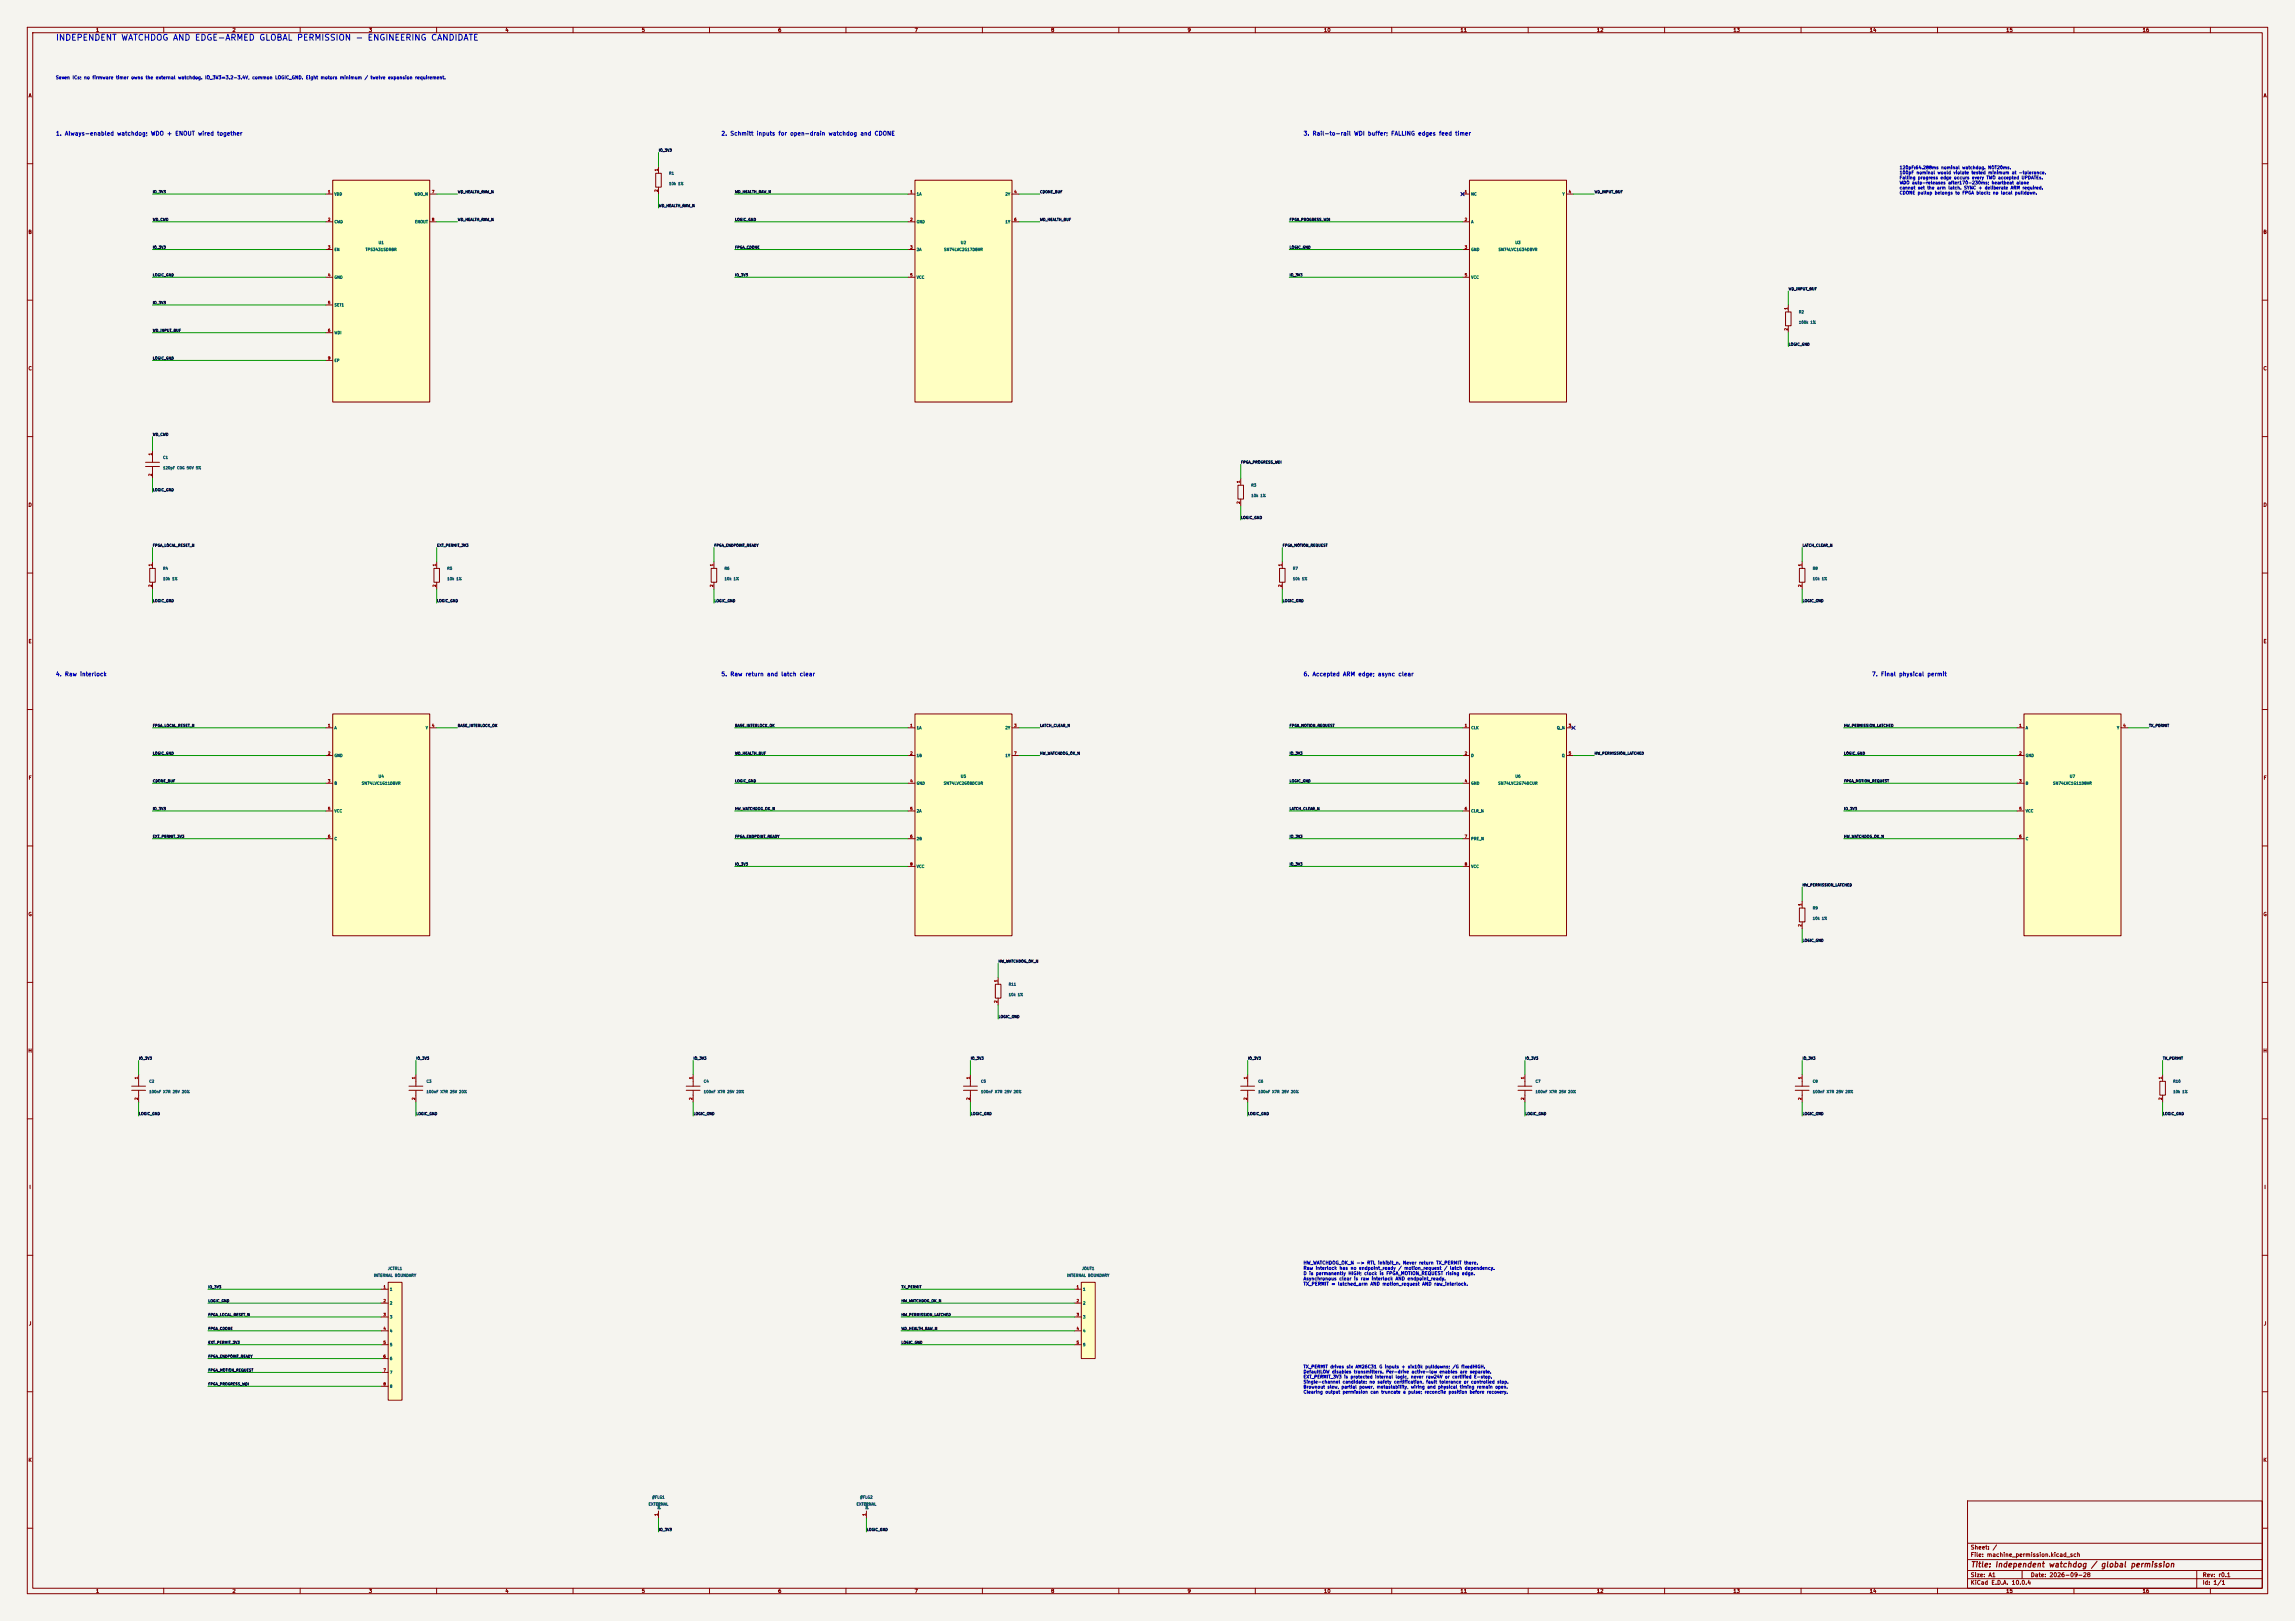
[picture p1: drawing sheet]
<svg xmlns="http://www.w3.org/2000/svg" width="841mm" height="594mm" viewBox="0 0 841 594" stroke-linecap="round" stroke-linejoin="round" font-family="sans-serif">
<defs><g id="words">
<text font-size="2.2" fill="#0000c2" x="20.3" y="15.4">INDEPENDENT WATCHDOG AND EDGE-ARMED GLOBAL PERMISSION - ENGINEERING CANDIDATE</text>
<text font-size="2" fill="#840000" x="722" y="574.8">Title: Independent watchdog / global permission</text>
<g font-size="1.5" fill="#0000c2">
<text x="20.3" y="50">1. Always-enabled watchdog; WDO + ENOUT wired together</text>
<text x="264.2" y="50">2. Schmitt inputs for open-drain watchdog and CDONE</text>
<text x="477.5" y="50">3. Rail-to-rail WDI buffer; FALLING edges feed timer</text>
<text x="20.3" y="248.2">4. Raw interlock</text>
<text x="264.2" y="248.2">5. Raw return and latch clear</text>
<text x="477.5" y="248.2">6. Accepted ARM edge; async clear</text>
<text x="685.8" y="248.2">7. Final physical permit</text>
</g>
<g font-size="1.5" fill="#840000">
<text x="722" y="568.2">Sheet: /</text>
<text x="722" y="570.9">File: machine_permission.kicad_sch</text>
<text x="722" y="581.1">KiCad E.D.A. 10.0.4</text>
<text x="722" y="578.3">Size: A1</text>
<text x="744" y="578.3">Date: 2026-09-28</text>
<text x="807" y="578.3">Rev: r0.1</text>
<text x="807" y="581.1">Id: 1/1</text>
</g>
<g font-size="1.3" fill="#840000">
<text x="35" y="12">1</text>
<text x="85" y="12">2</text>
<text x="135" y="12">3</text>
<text x="185" y="12">4</text>
<text x="235" y="12">5</text>
<text x="285" y="12">6</text>
<text x="335" y="12">7</text>
<text x="385" y="12">8</text>
<text x="435" y="12">9</text>
<text x="485" y="12">10</text>
<text x="535" y="12">11</text>
<text x="585" y="12">12</text>
<text x="635" y="12">13</text>
<text x="685" y="12">14</text>
<text x="735" y="12">15</text>
<text x="785" y="12">16</text>
<text x="10.3" y="36">A</text>
<text x="829.3" y="36">A</text>
<text x="10.3" y="86">B</text>
<text x="829.2" y="86">B</text>
<text x="10.3" y="136">C</text>
<text x="829.2" y="136">C</text>
<text x="10.3" y="186">D</text>
<text x="829.2" y="186">D</text>
<text x="10.3" y="236">E</text>
<text x="829.3" y="236">E</text>
<text x="10.3" y="286">F</text>
<text x="829.3" y="286">F</text>
<text x="10.3" y="336">G</text>
<text x="829.2" y="336">G</text>
<text x="10.2" y="386">H</text>
<text x="829.2" y="386">H</text>
<text x="10.6" y="436">I</text>
<text x="829.6" y="436">I</text>
<text x="10.4" y="486">J</text>
<text x="829.4" y="486">J</text>
<text x="10.3" y="536">K</text>
<text x="829.2" y="536">K</text>
<text x="35" y="584">1</text>
<text x="85" y="584">2</text>
<text x="135" y="584">3</text>
<text x="185" y="584">4</text>
<text x="235" y="584">5</text>
<text x="285" y="584">6</text>
<text x="335" y="584">7</text>
<text x="385" y="584">8</text>
<text x="435" y="584">9</text>
<text x="485" y="584">10</text>
<text x="535" y="584">11</text>
<text x="585" y="584">12</text>
<text x="635" y="584">13</text>
<text x="685" y="584">14</text>
<text x="735" y="584">15</text>
<text x="785" y="584">16</text>
</g>
<g font-size="1.2" fill="#0000c2">
<text x="20.3" y="29.3">Seven ICs; no firmware timer owns the external watchdog. IO_3V3=3.2-3.4V, common LOGIC_GND. Eight motors minimum / twelve expansion requirement.</text>
<text x="696" y="62.3">120pF:64.288ms nominal watchdog. NOT20ms.</text>
<text x="696" y="64.1">100pF nominal would violate tested minimum at -tolerance.</text>
<text x="696" y="66">Falling progress edge occurs every TWO accepted UPDATEs.</text>
<text x="696" y="67.8">WDO auto-releases after170-230ms; heartbeat alone</text>
<text x="696" y="69.7">cannot set the arm latch. SYNC + deliberate ARM required.</text>
<text x="696" y="71.5">CDONE pullup belongs to FPGA block: no local pulldown.</text>
<text x="477.5" y="463.6">HW_WATCHDOG_OK_N -&gt; RTL inhibit_n. Never return TX_PERMIT there.</text>
<text x="477.5" y="465.6">Raw interlock has no endpoint_ready / motion_request / latch dependency.</text>
<text x="477.5" y="467.5">D is permanently HIGH; clock is FPGA_MOTION_REQUEST rising edge.</text>
<text x="477.5" y="469.4">Asynchronous clear is raw interlock AND endpoint_ready.</text>
<text x="477.5" y="471.4">TX_PERMIT = latched_arm AND motion_request AND raw_interlock.</text>
<text x="477.5" y="501.7">TX_PERMIT drives six AM26C31 G inputs + six10k pulldowns; /G fixedHIGH.</text>
<text x="477.5" y="503.5">DefaultLOW disables transmitters. Per-drive active-low enables are separate.</text>
<text x="477.5" y="505.4">EXT_PERMIT_3V3 is protected internal logic, never raw24V or certified E-stop.</text>
<text x="477.5" y="507.2">Single-channel candidate: no safety certification, fault tolerance or controlled stop.</text>
<text x="477.5" y="509.1">Brownout slew, partial power, metastability, wiring and physical timing remain open.</text>
<text x="477.5" y="510.9">Clearing output permission can truncate a pulse; reconcile position before recovery.</text>
</g>
<g font-size="1" fill="#0f0f0f">
<text x="241.3" y="55.8">IO_3V3</text>
<text x="55.9" y="71">IO_3V3</text>
<text x="167.6" y="71">WD_HEALTH_RAW_N</text>
<text x="269.2" y="71">WD_HEALTH_RAW_N</text>
<text x="381" y="71">CDONE_BUF</text>
<text x="584.2" y="71">WD_INPUT_BUF</text>
<text x="241.3" y="76.1">WD_HEALTH_RAW_N</text>
<text x="55.9" y="81.2">WD_CWD</text>
<text x="167.6" y="81.2">WD_HEALTH_RAW_N</text>
<text x="269.2" y="81.2">LOGIC_GND</text>
<text x="381" y="81.2">WD_HEALTH_BUF</text>
<text x="472.4" y="81.2">FPGA_PROGRESS_WDI</text>
<text x="55.9" y="91.3">IO_3V3</text>
<text x="269.2" y="91.3">FPGA_CDONE</text>
<text x="472.4" y="91.3">LOGIC_GND</text>
<text x="55.9" y="101.5">LOGIC_GND</text>
<text x="269.2" y="101.5">IO_3V3</text>
<text x="472.4" y="101.5">IO_3V3</text>
<text x="655.3" y="106.6">WD_INPUT_BUF</text>
<text x="55.9" y="111.7">IO_3V3</text>
<text x="55.9" y="121.8">WD_INPUT_BUF</text>
<text x="55.9" y="132">LOGIC_GND</text>
<text x="655.3" y="126.9">LOGIC_GND</text>
<text x="55.9" y="159.9">WD_CWD</text>
<text x="454.7" y="170.1">FPGA_PROGRESS_WDI</text>
<text x="55.9" y="180.2">LOGIC_GND</text>
<text x="454.7" y="190.4">LOGIC_GND</text>
<text x="55.9" y="200.6">FPGA_LOCAL_RESET_N</text>
<text x="160" y="200.6">EXT_PERMIT_3V3</text>
<text x="261.6" y="200.6">FPGA_ENDPOINT_READY</text>
<text x="469.9" y="200.6">FPGA_MOTION_REQUEST</text>
<text x="660.4" y="200.6">LATCH_CLEAR_N</text>
<text x="55.9" y="220.9">LOGIC_GND</text>
<text x="160" y="220.9">LOGIC_GND</text>
<text x="261.6" y="220.9">LOGIC_GND</text>
<text x="469.9" y="220.9">LOGIC_GND</text>
<text x="660.4" y="220.9">LOGIC_GND</text>
<text x="55.9" y="266.6">FPGA_LOCAL_RESET_N</text>
<text x="167.6" y="266.6">BASE_INTERLOCK_OK</text>
<text x="269.2" y="266.6">BASE_INTERLOCK_OK</text>
<text x="381" y="266.6">LATCH_CLEAR_N</text>
<text x="472.4" y="266.6">FPGA_MOTION_REQUEST</text>
<text x="675.6" y="266.6">HW_PERMISSION_LATCHED</text>
<text x="787.4" y="266.6">TX_PERMIT</text>
<text x="55.9" y="276.8">LOGIC_GND</text>
<text x="269.2" y="276.8">WD_HEALTH_BUF</text>
<text x="381" y="276.8">HW_WATCHDOG_OK_N</text>
<text x="472.4" y="276.8">IO_3V3</text>
<text x="584.2" y="276.8">HW_PERMISSION_LATCHED</text>
<text x="675.6" y="276.8">LOGIC_GND</text>
<text x="55.9" y="286.9">CDONE_BUF</text>
<text x="269.2" y="286.9">LOGIC_GND</text>
<text x="472.4" y="286.9">LOGIC_GND</text>
<text x="675.6" y="286.9">FPGA_MOTION_REQUEST</text>
<text x="55.9" y="297.1">IO_3V3</text>
<text x="269.2" y="297.1">HW_WATCHDOG_OK_N</text>
<text x="472.4" y="297.1">LATCH_CLEAR_N</text>
<text x="675.6" y="297.1">IO_3V3</text>
<text x="55.9" y="307.2">EXT_PERMIT_3V3</text>
<text x="269.2" y="307.2">FPGA_ENDPOINT_READY</text>
<text x="472.4" y="307.2">IO_3V3</text>
<text x="675.6" y="307.2">HW_WATCHDOG_OK_N</text>
<text x="269.2" y="317.4">IO_3V3</text>
<text x="472.4" y="317.4">IO_3V3</text>
<text x="660.4" y="325">HW_PERMISSION_LATCHED</text>
<text x="660.4" y="345.3">LOGIC_GND</text>
<text x="365.8" y="353">HW_WATCHDOG_OK_N</text>
<text x="365.8" y="373.3">LOGIC_GND</text>
<text x="50.8" y="388.5">IO_3V3</text>
<text x="152.4" y="388.5">IO_3V3</text>
<text x="254" y="388.5">IO_3V3</text>
<text x="355.6" y="388.5">IO_3V3</text>
<text x="457.2" y="388.5">IO_3V3</text>
<text x="558.8" y="388.5">IO_3V3</text>
<text x="660.4" y="388.5">IO_3V3</text>
<text x="792.5" y="388.5">TX_PERMIT</text>
<text x="50.8" y="408.8">LOGIC_GND</text>
<text x="152.4" y="408.8">LOGIC_GND</text>
<text x="254" y="408.8">LOGIC_GND</text>
<text x="355.6" y="408.8">LOGIC_GND</text>
<text x="457.2" y="408.8">LOGIC_GND</text>
<text x="558.8" y="408.8">LOGIC_GND</text>
<text x="660.4" y="408.8">LOGIC_GND</text>
<text x="792.5" y="408.8">LOGIC_GND</text>
<text x="76.2" y="472.3">IO_3V3</text>
<text x="330.2" y="472.3">TX_PERMIT</text>
<text x="76.2" y="477.4">LOGIC_GND</text>
<text x="330.2" y="477.4">HW_WATCHDOG_OK_N</text>
<text x="76.2" y="482.5">FPGA_LOCAL_RESET_N</text>
<text x="330.2" y="482.5">HW_PERMISSION_LATCHED</text>
<text x="76.2" y="487.6">FPGA_CDONE</text>
<text x="330.2" y="487.6">WD_HEALTH_RAW_N</text>
<text x="76.2" y="492.7">EXT_PERMIT_3V3</text>
<text x="76.2" y="497.7">FPGA_ENDPOINT_READY</text>
<text x="330.2" y="492.7">LOGIC_GND</text>
<text x="76.2" y="502.8">FPGA_MOTION_REQUEST</text>
<text x="76.2" y="507.9">FPGA_PROGRESS_WDI</text>
<text x="241.3" y="561.2">IO_3V3</text>
<text x="317.5" y="561.2">LOGIC_GND</text>
</g>
<g font-size="1" fill="#a90000">
<text x="241.2" y="62.8" transform="rotate(-90 241.2 62.8)">1</text>
<text x="120" y="71">1</text>
<text x="158.1" y="71">7</text>
<text x="241.2" y="70.5" transform="rotate(-90 241.2 70.5)">2</text>
<text x="333.4" y="71">1</text>
<text x="371.5" y="71">4</text>
<text x="536.6" y="71">1</text>
<text x="574.7" y="71">4</text>
<text x="120" y="81.2">2</text>
<text x="158.1" y="81.2">8</text>
<text x="333.4" y="81.2">2</text>
<text x="371.5" y="81.2">6</text>
<text x="536.6" y="81.2">2</text>
<text x="120" y="91.4">3</text>
<text x="333.4" y="91.4">3</text>
<text x="536.6" y="91.4">3</text>
<text x="120" y="101.5">4</text>
<text x="333.4" y="101.5">5</text>
<text x="536.6" y="101.5">5</text>
<text x="120" y="111.7">5</text>
<text x="655.2" y="113.6" transform="rotate(-90 655.2 113.6)">1</text>
<text x="120" y="121.8">6</text>
<text x="655.2" y="121.3" transform="rotate(-90 655.2 121.3)">2</text>
<text x="120" y="132">9</text>
<text x="55.8" y="167" transform="rotate(-90 55.8 167)">1</text>
<text x="55.8" y="174.6" transform="rotate(-90 55.8 174.6)">2</text>
<text x="454.6" y="177.1" transform="rotate(-90 454.6 177.1)">1</text>
<text x="454.6" y="184.8" transform="rotate(-90 454.6 184.8)">2</text>
<text x="55.8" y="207.6" transform="rotate(-90 55.8 207.6)">1</text>
<text x="159.9" y="207.6" transform="rotate(-90 159.9 207.6)">1</text>
<text x="261.5" y="207.6" transform="rotate(-90 261.5 207.6)">1</text>
<text x="469.8" y="207.6" transform="rotate(-90 469.8 207.6)">1</text>
<text x="660.3" y="207.6" transform="rotate(-90 660.3 207.6)">1</text>
<text x="55.8" y="215.2" transform="rotate(-90 55.8 215.2)">2</text>
<text x="159.9" y="215.2" transform="rotate(-90 159.9 215.2)">2</text>
<text x="261.5" y="215.2" transform="rotate(-90 261.5 215.2)">2</text>
<text x="469.8" y="215.2" transform="rotate(-90 469.8 215.2)">2</text>
<text x="660.3" y="215.2" transform="rotate(-90 660.3 215.2)">2</text>
<text x="120" y="266.6">1</text>
<text x="158.1" y="266.6">4</text>
<text x="333.4" y="266.6">1</text>
<text x="371.5" y="266.6">3</text>
<text x="536.6" y="266.6">1</text>
<text x="574.7" y="266.6">3</text>
<text x="739.8" y="266.6">1</text>
<text x="777.9" y="266.6">4</text>
<text x="120" y="276.8">2</text>
<text x="333.4" y="276.8">2</text>
<text x="371.5" y="276.8">7</text>
<text x="536.6" y="276.8">2</text>
<text x="574.7" y="276.8">5</text>
<text x="739.8" y="276.8">2</text>
<text x="120" y="286.9">3</text>
<text x="333.4" y="286.9">4</text>
<text x="536.6" y="286.9">4</text>
<text x="739.8" y="286.9">3</text>
<text x="120" y="297.1">5</text>
<text x="333.4" y="297.1">5</text>
<text x="536.6" y="297.1">6</text>
<text x="739.8" y="297.1">5</text>
<text x="120" y="307.3">6</text>
<text x="333.4" y="307.3">6</text>
<text x="536.6" y="307.3">7</text>
<text x="739.8" y="307.3">6</text>
<text x="333.4" y="317.4">8</text>
<text x="536.6" y="317.4">8</text>
<text x="660.3" y="332.1" transform="rotate(-90 660.3 332.1)">1</text>
<text x="660.3" y="339.7" transform="rotate(-90 660.3 339.7)">2</text>
<text x="365.7" y="360" transform="rotate(-90 365.7 360)">1</text>
<text x="365.7" y="367.6" transform="rotate(-90 365.7 367.6)">2</text>
<text x="50.7" y="395.6" transform="rotate(-90 50.7 395.6)">1</text>
<text x="152.3" y="395.6" transform="rotate(-90 152.3 395.6)">1</text>
<text x="253.9" y="395.6" transform="rotate(-90 253.9 395.6)">1</text>
<text x="355.5" y="395.6" transform="rotate(-90 355.5 395.6)">1</text>
<text x="457.1" y="395.6" transform="rotate(-90 457.1 395.6)">1</text>
<text x="558.7" y="395.6" transform="rotate(-90 558.7 395.6)">1</text>
<text x="660.3" y="395.6" transform="rotate(-90 660.3 395.6)">1</text>
<text x="792.4" y="395.6" transform="rotate(-90 792.4 395.6)">1</text>
<text x="50.7" y="403.2" transform="rotate(-90 50.7 403.2)">2</text>
<text x="152.3" y="403.2" transform="rotate(-90 152.3 403.2)">2</text>
<text x="253.9" y="403.2" transform="rotate(-90 253.9 403.2)">2</text>
<text x="355.5" y="403.2" transform="rotate(-90 355.5 403.2)">2</text>
<text x="457.1" y="403.2" transform="rotate(-90 457.1 403.2)">2</text>
<text x="558.7" y="403.2" transform="rotate(-90 558.7 403.2)">2</text>
<text x="660.3" y="403.2" transform="rotate(-90 660.3 403.2)">2</text>
<text x="792.4" y="403.2" transform="rotate(-90 792.4 403.2)">2</text>
<text x="140.4" y="472.4">1</text>
<text x="394.4" y="472.4">1</text>
<text x="140.4" y="477.4">2</text>
<text x="394.4" y="477.4">2</text>
<text x="140.4" y="482.5">3</text>
<text x="394.4" y="482.5">3</text>
<text x="140.4" y="487.6">4</text>
<text x="394.4" y="487.6">4</text>
<text x="140.4" y="492.7">5</text>
<text x="140.4" y="497.8">6</text>
<text x="394.4" y="492.7">5</text>
<text x="140.4" y="502.8">7</text>
<text x="140.4" y="507.9">8</text>
<text x="241.2" y="555.6" transform="rotate(-90 241.2 555.6)">1</text>
<text x="317.4" y="555.6" transform="rotate(-90 317.4 555.6)">1</text>
</g>
<g font-size="1" fill="#006464">
<text x="245.1" y="64.2">R1</text>
<text x="122.4" y="71.9">VDD</text>
<text x="151.7" y="71.9">WDO_N</text>
<text x="245.1" y="68">10k 1%</text>
<text x="335.8" y="71.9">1A</text>
<text x="368.3" y="71.9">2Y</text>
<text x="539" y="71.9">NC</text>
<text x="572.4" y="71.9">Y</text>
<text x="122.4" y="82">CWD</text>
<text x="151.9" y="82">ENOUT</text>
<text x="335.8" y="82">GND</text>
<text x="368.3" y="82">1Y</text>
<text x="539" y="82">A</text>
<text x="138.6" y="89.7">U1</text>
<text x="351.9" y="89.7">U2</text>
<text x="555.1" y="89.7">U3</text>
<text x="122.4" y="92.2">EN</text>
<text x="133.8" y="92.2">TPS3431SDRBR</text>
<text x="335.8" y="92.2">2A</text>
<text x="345.8" y="92.2">SN74LVC2G17DBVR</text>
<text x="539" y="92.2">GND</text>
<text x="549" y="92.2">SN74LVC1G34DBVR</text>
<text x="122.4" y="102.4">GND</text>
<text x="335.8" y="102.4">VCC</text>
<text x="539" y="102.4">VCC</text>
<text x="122.4" y="112.5">SET1</text>
<text x="659.1" y="118.8">100k 1%</text>
<text x="659.1" y="115">R2</text>
<text x="122.4" y="122.7">WDI</text>
<text x="122.4" y="132.8">EP</text>
<text x="59.6" y="168.4">C1</text>
<text x="59.6" y="172.2">120pF C0G 50V 5%</text>
<text x="458.4" y="178.5">R3</text>
<text x="458.4" y="182.3">10k 1%</text>
<text x="59.6" y="209">R4</text>
<text x="163.8" y="209">R5</text>
<text x="265.4" y="209">R6</text>
<text x="473.7" y="209">R7</text>
<text x="664.2" y="209">R8</text>
<text x="59.6" y="212.8">10k 1%</text>
<text x="163.8" y="212.8">10k 1%</text>
<text x="265.4" y="212.8">10k 1%</text>
<text x="473.7" y="212.8">10k 1%</text>
<text x="664.2" y="212.8">10k 1%</text>
<text x="122.4" y="267.5">A</text>
<text x="155.9" y="267.5">Y</text>
<text x="335.8" y="267.5">1A</text>
<text x="368.3" y="267.5">2Y</text>
<text x="539" y="267.5">CLK</text>
<text x="570.4" y="267.5">Q_N</text>
<text x="742.2" y="267.5">A</text>
<text x="775.6" y="267.5">Y</text>
<text x="122.4" y="277.6">GND</text>
<text x="335.8" y="277.6">1B</text>
<text x="368.3" y="277.6">1Y</text>
<text x="539" y="277.6">D</text>
<text x="572.2" y="277.6">Q</text>
<text x="742.2" y="277.6">GND</text>
<text x="122.4" y="287.8">B</text>
<text x="132.4" y="287.8">SN74LVC1G11DBVR</text>
<text x="138.6" y="285.2">U4</text>
<text x="335.8" y="287.8">GND</text>
<text x="345.7" y="287.8">SN74LVC2G08DCUR</text>
<text x="351.9" y="285.2">U5</text>
<text x="539" y="287.8">GND</text>
<text x="548.9" y="287.8">SN74LVC2G74DCUR</text>
<text x="555.1" y="285.2">U6</text>
<text x="742.2" y="287.8">B</text>
<text x="752.2" y="287.8">SN74LVC1G11DBVR</text>
<text x="758.3" y="285.2">U7</text>
<text x="122.4" y="297.9">VCC</text>
<text x="335.8" y="297.9">2A</text>
<text x="539" y="297.9">CLR_N</text>
<text x="742.2" y="297.9">VCC</text>
<text x="122.4" y="308.1">C</text>
<text x="335.8" y="308.1">2B</text>
<text x="539" y="308.1">PRE_N</text>
<text x="742.2" y="308.1">C</text>
<text x="335.8" y="318.3">VCC</text>
<text x="539" y="318.3">VCC</text>
<text x="664.2" y="333.5">R9</text>
<text x="664.2" y="337.3">10k 1%</text>
<text x="369.5" y="365.2">10k 1%</text>
<text x="369.5" y="361.4">R11</text>
<text x="54.6" y="397">C2</text>
<text x="54.6" y="400.8">100nF X7R 25V 20%</text>
<text x="156.2" y="397">C3</text>
<text x="156.2" y="400.8">100nF X7R 25V 20%</text>
<text x="257.8" y="397">C4</text>
<text x="257.8" y="400.8">100nF X7R 25V 20%</text>
<text x="359.4" y="397">C5</text>
<text x="359.4" y="400.8">100nF X7R 25V 20%</text>
<text x="461" y="397">C6</text>
<text x="461" y="400.8">100nF X7R 25V 20%</text>
<text x="562.6" y="397">C7</text>
<text x="562.6" y="400.8">100nF X7R 25V 20%</text>
<text x="664.2" y="397">C8</text>
<text x="664.2" y="400.8">100nF X7R 25V 20%</text>
<text x="796.2" y="400.8">10k 1%</text>
<text x="796.2" y="397">R10</text>
<text x="142" y="465.6">JCTRL1</text>
<text x="396.4" y="465.6">JOUT1</text>
<text x="136.9" y="468.1">INTERNAL BOUNDARY</text>
<text x="142.7" y="473.2">1</text>
<text x="390.9" y="468.1">INTERNAL BOUNDARY</text>
<text x="396.7" y="473.2">1</text>
<text x="142.7" y="478.3">2</text>
<text x="396.7" y="478.3">2</text>
<text x="142.7" y="483.4">3</text>
<text x="396.7" y="483.4">3</text>
<text x="142.7" y="488.4">4</text>
<text x="396.7" y="488.4">4</text>
<text x="142.7" y="493.5">5</text>
<text x="396.7" y="493.5">5</text>
<text x="142.7" y="498.6">6</text>
<text x="142.7" y="503.7">7</text>
<text x="142.7" y="508.8">8</text>
<text x="237.6" y="551.9">EXTERNAL</text>
<text x="238.9" y="549.4">#FLG1</text>
<text x="313.8" y="551.9">EXTERNAL</text>
<text x="315.1" y="549.4">#FLG2</text>
<text x="242.1" y="553.2" transform="rotate(-90 242.1 553.2)">pwr</text>
<text x="318.3" y="553.2" transform="rotate(-90 318.3 553.2)">pwr</text>
</g>
</g></defs>
<path d="M0 0h841v594h-841z" fill="#f5f4ef" stroke="#f5f4ef" stroke-width=".37"/>
<g fill="none" stroke="#840000" stroke-width=".37">
<path d="M10 10h821v574h-821zM12 12h817v570h-817zM60 10v2M110 10v2M160 10v2M210 10v2M260 10v2M310 10v2M360 10v2M410 10v2M460 10v2M510 10v2"/>
<path d="M560 10v2M610 10v2M660 10v2M710 10v2M760 10v2M810 10v2M10 60h2M829 60h2M10 110h2M829 110h2M10 160h2M829 160h2"/>
<path d="M10 210h2M829 210h2M10 260h2M829 260h2M10 310h2M829 310h2M10 360h2M829 360h2M10 410h2M829 410h2M10 460h2M829 460h2"/>
<path d="M10 510h2M829 510h2M10 560h2M721 550h108v32h-108zM829 560h2M721 578.5h108M721 575.5h108M721 571.5h108M721 565.5h108M741 575.5v3M805 575.5v6.5M60 582v2"/>
<path d="M110 582v2M160 582v2M210 582v2M260 582v2M310 582v2M360 582v2M410 582v2M460 582v2M510 582v2M560 582v2M610 582v2M660 582v2"/>
<path d="M710 582v2M760 582v2M810 582v2"/>
</g>
<path d="M121.9 66h35.6v81.3h-35.6z" fill="#ffffc2"/>
<path d="M119.4 71.1h2.5M121.9 66h35.6v81.3h-35.6zM157.5 71.1h2.5M119.4 81.3h2.5M119.4 91.4h2.5M157.5 81.3h2.5M119.4 101.6h2.5M119.4 111.8h2.5M119.4 121.9h2.5M119.4 132.1h2.5" fill="none" stroke="#840000" stroke-width=".37"/>
<path d="M396.2 469.9h5.1v27.9h-5.1z" fill="#ffffc2"/>
<path d="M365.8 358.1v2.6M364.7 360.7h2.1v5.1h-2.1zM365.8 365.8v2.5M393.7 472.4h2.5M393.7 477.5h2.5M396.2 469.9h5.1v27.9h-5.1zM393.7 482.6h2.5M393.7 487.7h2.5M393.7 492.8h2.5M317.5 553.7v2.6" fill="none" stroke="#840000" stroke-width=".37"/>
<path d="M335.3 66h35.5v81.3h-35.5z" fill="#ffffc2"/>
<g fill="none" stroke="#840000" stroke-width=".37">
<path d="M332.7 71.1h2.6M335.3 66h35.5v81.3h-35.5zM370.8 71.1h2.6M332.7 81.3h2.6M332.7 91.4h2.6M370.8 81.3h2.6M332.7 101.6h2.6M260.6 208.3h2v5.1h-2zM261.6 205.7v2.6M261.6 213.4v2.5M659.4 208.3h2v5.1h-2zM660.4 205.7v2.6"/>
<path d="M660.4 213.4v2.5M48.3 398h5M48.3 399.5h5M50.8 393.7v4.3M50.8 399.5v4.4M353.1 398h5M353.1 399.5h5M355.6 393.7v4.3M355.6 399.5v4.4M556.3 398h5M556.3 399.5h5M558.8 393.7v4.3"/>
<path d="M558.8 399.5v4.4M657.9 398h5M657.9 399.5h5M660.4 393.7v4.3M660.4 399.5v4.4M241.3 553.7v2.6"/>
</g>
<path d="M121.9 261.6h35.6v81.3h-35.6z" fill="#ffffc2"/>
<g fill="none" stroke="#840000" stroke-width=".37">
<path d="M240.3 63.5h2v5.1h-2zM241.3 61v2.5M241.3 68.6v2.5M53.3 169.4h5.1M53.3 170.9h5.1M55.9 165.1v4.3M55.9 170.9v4.4M119.4 266.7h2.5M119.4 276.9h2.5M121.9 261.6h35.6v81.3h-35.6zM157.5 266.7h2.5M119.4 287h2.5"/>
<path d="M119.4 297.2h2.5M119.4 307.3h2.5"/>
</g>
<path d="M741.7 261.6h35.5v81.3h-35.5z" fill="#ffffc2"/>
<g fill="none" stroke="#840000" stroke-width=".37">
<path d="M654.3 114.3h2v5.1h-2zM655.3 111.8v2.5M655.3 119.4v2.5M453.6 177.8h2.1v5.1h-2.1zM454.7 175.3v2.5M454.7 182.9v2.5M468.9 208.3h2v5.1h-2zM469.9 205.7v2.6M469.9 213.4v2.5M739.1 266.7h2.6M739.1 276.9h2.6M741.7 261.6h35.5v81.3h-35.5z"/>
<path d="M777.2 266.7h2.6M739.1 287h2.6M739.1 297.2h2.6M739.1 307.3h2.6M659.4 332.7h2v5.1h-2zM660.4 330.2v2.5M660.4 337.8v2.6"/>
</g>
<path d="M538.5 66h35.5v81.3h-35.5z" fill="#ffffc2"/>
<path d="M535.6 70.7l.7 .8M535.9 71.1h2.6M536.3 70.7l-.7 .8M538.5 66h35.5v81.3h-35.5zM574 71.1h2.6M535.9 81.3h2.6M535.9 91.4h2.6M535.9 101.6h2.6M251.5 398h5M251.5 399.5h5M254 393.7v4.3M254 399.5v4.4" fill="none" stroke="#840000" stroke-width=".37"/>
<path d="M335.3 261.6h35.5v81.3h-35.5z" fill="#ffffc2"/>
<g fill="none" stroke="#840000" stroke-width=".37">
<path d="M159 208.3h2v5.1h-2zM160 205.7v2.6M160 213.4v2.5M332.7 266.7h2.6M332.7 276.9h2.6M335.3 261.6h35.5v81.3h-35.5zM370.8 266.7h2.6M370.8 276.9h2.6M332.7 287h2.6M332.7 297.2h2.6M332.7 307.3h2.6M332.7 317.5h2.6"/>
<path d="M149.9 398h5M149.9 399.5h5M152.4 393.7v4.3M152.4 399.5v4.4M454.7 398h5M454.7 399.5h5M457.2 393.7v4.3M457.2 399.5v4.4M791.5 396.2h2v5.1h-2zM792.5 393.7v2.5M792.5 401.3v2.6"/>
</g>
<path d="M538.5 261.6h35.5v81.3h-35.5z" fill="#ffffc2"/>
<path d="M535.9 266.7h2.6M535.9 276.9h2.6M538.5 261.6h35.5v81.3h-35.5zM574 266.7h2.6M574 276.9h2.6M535.9 287h2.6M535.9 297.2h2.6M535.9 307.3h2.6M535.9 317.5h2.6" fill="none" stroke="#840000" stroke-width=".37"/>
<path d="M142.2 469.9h5.1v43.2h-5.1z" fill="#ffffc2"/>
<path d="M54.9 208.3h2v5.1h-2zM55.9 205.7v2.6M55.9 213.4v2.5M139.7 472.4h2.5M139.7 477.5h2.5M142.2 469.9h5.1v43.2h-5.1zM139.7 482.6h2.5M139.7 487.7h2.5M139.7 492.8h2.5M139.7 497.8h2.5M139.7 502.9h2.5M139.7 508h2.5" fill="none" stroke="#840000" stroke-width=".37"/>
<g fill="none" stroke="#009600" stroke-width=".37">
<path d="M241.3 55.9v5.1M55.9 71.1h63.5M160 71.1h7.6M241.3 71.1v5.1M269.2 71.1h63.5M373.4 71.1h7.6M576.6 71.1h7.6M55.9 81.3h63.5M55.9 91.4h63.5M160 81.3h7.6M269.2 81.3h63.5M269.2 91.4h63.5"/>
<path d="M373.4 81.3h7.6M472.4 81.3h63.5M472.4 91.4h63.5M55.9 101.6h63.5M55.9 111.8h63.5M269.2 101.6h63.5M472.4 101.6h63.5M655.3 106.7v5.1M55.9 121.9h63.5M55.9 132.1h63.5M655.3 121.9v5.1M55.9 160v5.1"/>
<path d="M55.9 175.3v5M454.7 170.2v5.1M454.7 185.4v5.1M55.9 200.7v5M55.9 215.9v5.1M160 200.7v5M160 215.9v5.1M261.6 200.7v5M261.6 215.9v5.1M469.9 200.7v5M469.9 215.9v5.1M660.4 200.7v5"/>
<path d="M660.4 215.9v5.1M55.9 266.7h63.5M55.9 276.9h63.5M160 266.7h7.6M269.2 266.7h63.5M269.2 276.9h63.5M373.4 266.7h7.6M373.4 276.9h7.6M472.4 266.7h63.5M472.4 276.9h63.5M576.6 276.9h7.6M675.6 266.7h63.5"/>
<path d="M675.6 276.9h63.5M779.8 266.7h7.6M55.9 287h63.5M55.9 297.2h63.5M269.2 287h63.5M269.2 297.2h63.5M472.4 287h63.5M472.4 297.2h63.5M675.6 287h63.5M675.6 297.2h63.5M55.9 307.3h63.5M269.2 307.3h63.5"/>
<path d="M269.2 317.5h63.5M472.4 307.3h63.5M472.4 317.5h63.5M675.6 307.3h63.5M660.4 325.1v5.1M365.8 353.1v5M660.4 340.4v5M365.8 368.3v5.1M50.8 388.6v5.1M152.4 388.6v5.1M254 388.6v5.1M355.6 388.6v5.1"/>
<path d="M457.2 388.6v5.1M558.8 388.6v5.1M660.4 388.6v5.1M792.5 388.6v5.1M50.8 403.9v5M152.4 403.9v5M254 403.9v5M355.6 403.9v5M457.2 403.9v5M558.8 403.9v5M660.4 403.9v5M792.5 403.9v5"/>
<path d="M76.2 472.4h63.5M76.2 477.5h63.5M330.2 472.4h63.5M330.2 477.5h63.5M76.2 482.6h63.5M76.2 487.7h63.5M76.2 492.8h63.5M76.2 497.8h63.5M330.2 482.6h63.5M330.2 487.7h63.5M330.2 492.8h63.5M76.2 502.9h63.5"/>
<path d="M76.2 508h63.5M241.3 556.3v5M317.5 556.3v5"/>
</g>
<path d="M535.3 70.5l1.2 1.2M536.5 70.5l-1.2 1.2M576 266.1l1.2 1.2M577.2 266.1l-1.2 1.2" fill="none" stroke="#000084" stroke-width=".37"/>
<use href="#words"/>
</svg>
